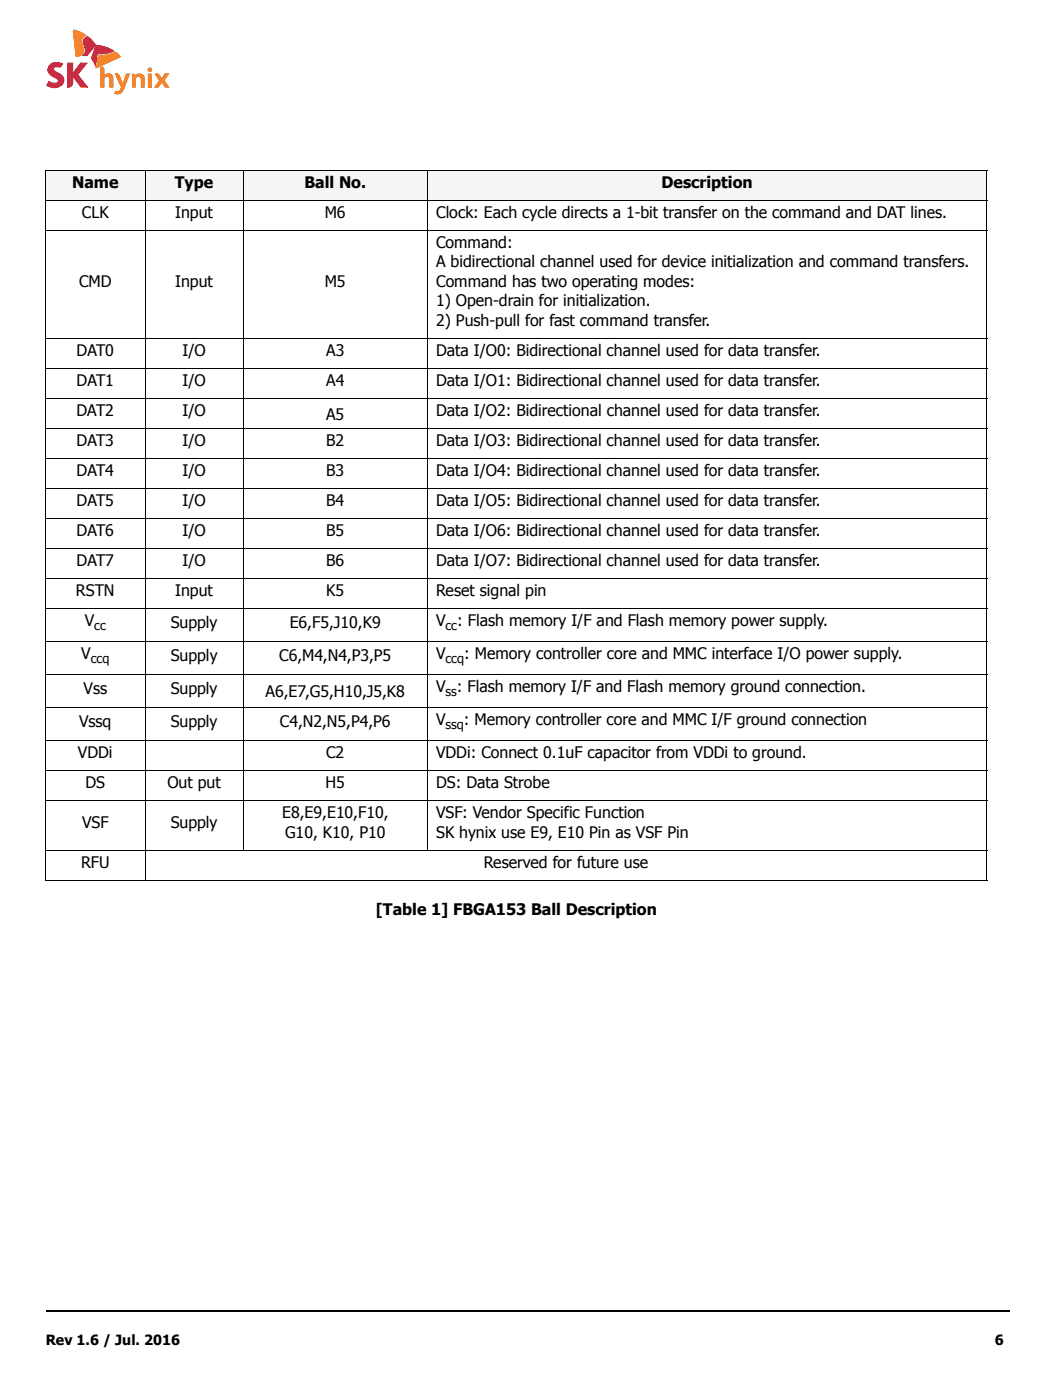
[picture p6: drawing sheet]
<svg xmlns="http://www.w3.org/2000/svg" width="210mm" height="279mm" viewBox="0 0 210 279" stroke-linecap="round" stroke-linejoin="round" font-family="sans-serif">
<defs><g id="words">
<g font-size="3.2">
<text x="14.4" y="37.5">Name</text>
<text x="34.9" y="37.5">Type</text>
<text x="60.7" y="37.5">Ball No.</text>
<text x="132" y="37.5">Description</text>
<text x="16.3" y="43.5">CLK</text>
<text x="35" y="43.5">Input</text>
<text x="64.8" y="43.5">M6</text>
<text x="87" y="43.5">Clock: Each cycle directs a 1-bit transfer on the command and DAT lines.</text>
<text x="87" y="49.5">Command:</text>
<text x="87" y="53.4">A bidirectional channel used for device initialization and command transfers.</text>
<text x="15.8" y="57.2">CMD</text>
<text x="35" y="57.2">Input</text>
<text x="64.8" y="57.2">M5</text>
<text x="87" y="57.2">Command has two operating modes:</text>
<text x="87" y="61.1">1) Open-drain for initialization.</text>
<text x="87" y="65">2) Push-pull for fast command transfer.</text>
<text x="15.3" y="71">DAT0</text>
<text x="36.4" y="71">I/O</text>
<text x="65.1" y="71">A3</text>
<text x="87" y="71">Data I/O0: Bidirectional channel used for data transfer.</text>
<text x="15.3" y="77">DAT1</text>
<text x="36.4" y="77">I/O</text>
<text x="65.1" y="77">A4</text>
<text x="87" y="77">Data I/O1: Bidirectional channel used for data transfer.</text>
<text x="15.3" y="83">DAT2</text>
<text x="36.4" y="83">I/O</text>
<text x="65.1" y="83.7">A5</text>
<text x="87" y="83">Data I/O2: Bidirectional channel used for data transfer.</text>
<text x="15.3" y="89">DAT3</text>
<text x="36.4" y="89">I/O</text>
<text x="65.1" y="89">B2</text>
<text x="87" y="89">Data I/O3: Bidirectional channel used for data transfer.</text>
<text x="15.3" y="95">DAT4</text>
<text x="36.4" y="95">I/O</text>
<text x="65.1" y="95">B3</text>
<text x="87" y="95">Data I/O4: Bidirectional channel used for data transfer.</text>
<text x="15.3" y="101">DAT5</text>
<text x="36.4" y="101">I/O</text>
<text x="65.1" y="101">B4</text>
<text x="87" y="101">Data I/O5: Bidirectional channel used for data transfer.</text>
<text x="15.3" y="107">DAT6</text>
<text x="36.4" y="107">I/O</text>
<text x="65.1" y="107">B5</text>
<text x="87" y="107">Data I/O6: Bidirectional channel used for data transfer.</text>
<text x="15.3" y="113">DAT7</text>
<text x="36.4" y="113">I/O</text>
<text x="65.1" y="113">B6</text>
<text x="87" y="113">Data I/O7: Bidirectional channel used for data transfer.</text>
<text x="15.2" y="119">RSTN</text>
<text x="35" y="119">Input</text>
<text x="65.1" y="119">K5</text>
<text x="87" y="119">Reset signal pin</text>
<text x="16.9" y="125">V</text>
<text x="34.1" y="125.3">Supply</text>
<text x="57.8" y="125.3">E6,F5,J10,K9</text>
<text x="87" y="125">V</text>
<text x="91.2" y="125">: Flash memory I/F and Flash memory power supply.</text>
<text x="16.2" y="131.6">V</text>
<text x="34.1" y="131.9">Supply</text>
<text x="55.7" y="131.9">C6,M4,N4,P3,P5</text>
<text x="87" y="131.6">V</text>
<text x="92.6" y="131.6">: Memory controller core and MMC interface I/O power supply.</text>
<text x="16.7" y="138.4">Vss</text>
<text x="34.1" y="138.4">Supply</text>
<text x="53" y="139.2">A6,E7,G5,H10,J5,K8</text>
<text x="87" y="138.1">V</text>
<text x="91.2" y="138.1">: Flash memory I/F and Flash memory ground connection.</text>
<text x="15.8" y="145">Vssq</text>
<text x="34.1" y="145">Supply</text>
<text x="55.9" y="145">C4,N2,N5,P4,P6</text>
<text x="87" y="144.7">V</text>
<text x="92.6" y="144.7">: Memory controller core and MMC I/F ground connection</text>
<text x="15.6" y="151.3">VDDi</text>
<text x="65.1" y="151.3">C2</text>
<text x="87" y="151.3">VDDi: Connect 0.1uF capacitor from VDDi to ground.</text>
<text x="17.1" y="157.3">DS</text>
<text x="33.4" y="157.3">Out put</text>
<text x="64.9" y="157.3">H5</text>
<text x="87" y="157.3">DS: Data Strobe</text>
<text x="16.4" y="165.2">VSF</text>
<text x="34.1" y="165.2">Supply</text>
<text x="56.3" y="163.3">E8,E9,E10,F10,</text>
<text x="56.9" y="167.2">G10, K10, P10</text>
<text x="87" y="163.3">VSF: Vendor Specific Function</text>
<text x="87" y="167.2">SK hynix use E9, E10 Pin as VSF Pin</text>
<text x="16.2" y="173.2">RFU</text>
<text x="96.5" y="173.2">Reserved for future use</text>
<text x="75" y="182.7">[Table 1] FBGA153 Ball Description</text>
</g>
<g font-size="2.8">
<text x="9.1" y="268.4">Rev 1.6 / Jul. 2016</text>
<text x="198.5" y="268.4">6</text>
</g>
<g font-size="2.5">
<text x="18.8" y="125.8">cc</text>
<text x="88.9" y="125.8">cc</text>
<text x="18.1" y="132.3">ccq</text>
<text x="88.9" y="132.3">ccq</text>
<text x="88.9" y="138.9">ss</text>
<text x="88.9" y="145.5">ssq</text>
</g>
</g></defs>
<g fill="#e31837">
<path d="M9.9 12.9a2.57 2.57 0 0 1 2.6-.2v.2a.71 .71 0 0 1-1 .5l-.7 .1a.5 .5 0 0 0 .4 .8 1.86 1.86 0 0 1 1.5 2 1.72 1.72 0 0 1-2.2 1.2l-1.2-.4 .5-.9a1.21 1.21 0 0 0 1.8 0 1.21 1.21 0 0 0-1-.9 1.46 1.46 0 0 1-.7-2.4z"/>
<path d="M9.9 12.8a2.49 2.49 0 0 1 2.7-.1 .91 .91 0 0 1-1.4 .7l-.3 .1a.46 .46 0 0 0-.1 .5 .46 .46 0 0 0 .4 .3l.3 .1-.1 .1a.71 .71 0 0 1-.6-1.1l.3-.1a1.03 1.03 0 0 0 1.3-.4l.1-.2a1.96 1.96 0 0 0-2.9 1.1 2.24 2.24 0 0 0 1.7 1.8l.3 .3v.3a1.07 1.07 0 0 1-1.5 .3l-.4-.2-.4 .7 .2 .1a2.19 2.19 0 0 0 3.2-.8 1.74 1.74 0 0 0-1.3-1.9 1.57 1.57 0 0 1 1.4 1.5 1.57 1.57 0 0 1-1.2 1.6 2.52 2.52 0 0 1-2.4-.4l.5-.9a1.66 1.66 0 0 0 1.8 .1v-.2l-.4-.5a1.88 1.88 0 0 1-1.6-2z"/>
<path d="M13.4 12.5h1.1v2l1.6-2h1.3l-1.9 2.4 2 2.5h-1.4l-1.5-2.1v1.2a.96 .96 0 0 1-1.2 1z"/>
<path d="M13.4 12.5h1.2v2l1.5-2h1.4l-1.9 2.4-.1-.1 1.9-2.3v.1h-1.3l-1.6 2v-2h-1.1v4.8a.99 .99 0 0 0 1.1-1.3l.1-.8 1.6 2.1 1.3-.1v.1l-2-2.5 .1-.1 2 2.7h-1.5l-1.5-2.2v.6a1.16 1.16 0 0 1-1.2 1.6z"/>
<path d="M16.8 7.6l.6-.3a4.6 4.6 0 0 1 1.7 1.7l-1.7 2.2-1-.1a1.56 1.56 0 0 0 .3-2.3l-.1-.8z"/>
<path d="M16.7 7.6l.6-.3h.2a1.14 1.14 0 0 0-.9 1l.1 .4a1.71 1.71 0 0 1-.3 2.5l1-.1 1.7-2.1-1.7-1.7 .1-.1 1 .9 .7 .9-1.8 2.2h-1l-.1-.1a1.49 1.49 0 0 0 .3-2.3l-.1-.8z"/>
<path d="M19.1 9a7.7 7.7 0 0 1 3.7 1.1 5.8 5.8 0 0 1-3.2 .7 1.07 1.07 0 0 0-.4 1.2l-.2 1.1-.8-1.5z"/>
<path d="M19.1 9a6.3 6.3 0 0 1 3.7 1.2 6.4 6.4 0 0 1-3.2 .7l-.3 .4v1.1l-.4 .8 .3-1.1a1.06 1.06 0 0 1 1.2-1.4l1.1-.1 1.2-.5v.1a7.2 7.2 0 0 0-3.5-1.2l-1 2.6 .6 .9 .2 .7-.9-1.7z"/>
</g>
<g fill="#f58025">
<path d="M14.6 6a5.8 5.8 0 0 1 2.7 1.1 1.39 1.39 0 0 0-.7 2.2 1.16 1.16 0 0 1-.4 1.7l-.8 .3-.3-.1z"/>
<path d="M14.5 6a3.4 3.4 0 0 1 2.4 .8l.4 .3a1.27 1.27 0 0 0-.8 1.9 1.41 1.41 0 0 1 .2 1.6 1.41 1.41 0 0 1-1.5 .7 1.37 1.37 0 0 0 1.3-.7 1.37 1.37 0 0 0 0-1.4 1.35 1.35 0 0 1 .8-2.2l-2-.9h-.7l.6 5 .1 .2-.1 .1z"/>
<path d="M19.7 11.1l2.1-.3 1.2-.5 1 1-4.7 2.3-.2-.2a3.3 3.3 0 0 0 .4-2z"/>
<path d="M19.6 11l.6-.1a4.8 4.8 0 0 0 2.8-.6l.8 .6 .2 .5-4.6 2.2h-.3l-.1-.3a.3 .3 0 0 0 .6 .1l4.2-2v-.3l-.8-.7a6 6 0 0 1-3.2 .7l-.2 .2-.3 1.8-.2 .3 .2-.7 .2-1.4z"/>
<path d="M23 14.7h.1a.64 .64 0 0 1 .8 .5l.6 1.5 .7-2h.7l-1.1 2.8a1.44 1.44 0 0 1-1.9 1.2l.1-.6a.78 .78 0 0 0 1.2-.7z"/>
<path d="M22.9 14.7l.6-.1 .2 .2 .8 1.9 .6-2h.8l-1.1 2.9 1.1-2.8h-.7l-.6 2-.8-1.6a.57 .57 0 0 0-.8-.4l1 2.1a.86 .86 0 0 1 0 1 .86 .86 0 0 1-1 .3l-.1 .4a1.53 1.53 0 0 0 1.9-1.1 1.44 1.44 0 0 1-2 1.2l.2-.6a.73 .73 0 0 0 1.1-.7z"/>
<path d="M30.9 14.8h.1a.6 .6 0 0 1 .9 .3l.4 .6 .6-1h.8l-.9 1.3 .9 1.4h-.8l-.6-1-.7 1h-.8l1-1.3z"/>
<path d="M30.9 14.8a.73 .73 0 0 1 1.1 .4l.3 .4h-.1l.7-1 .8 .1-.9 1.3 .9 1.5-1-1.4 1-1.4h-.8l-.7 1a1.14 1.14 0 0 0-1.1-.9h-.2l.9 1.3-.9 1.3-.1-.1 .8 .1 .7-1 .6 1 .8-.1 .1 .1h-.9l-.7-.9-.6 1h-.8l.9-1.4z"/>
<path d="M26.3 14.8h.6l.1 .3a1.01 1.01 0 0 1 1.1-.4 1.01 1.01 0 0 1 .7 .8v1.9h-.6l-.2-1.9a.65 .65 0 0 0-.9 0v1.9h-.7z"/>
<path d="M26.3 14.8l.5-.1 .2 .3a1.1 1.1 0 0 1 1.3-.2 1.1 1.1 0 0 1 .6 1.2v1.4l-.8 .1v-1.7a.52 .52 0 0 0-.4-.5 .52 .52 0 0 0-.6 .3v1.8l-.7 .1v-1.9h.1l-.1 1.7 .6 .1 .1-2a.65 .65 0 0 1 .6-.2 .65 .65 0 0 1 .5 .5v1.6l.6 .1v-1.8a.99 .99 0 0 0-.7-.8 .99 .99 0 0 0-1.1 .3l-.2-.2-.4-.1v.9z"/>
<path d="M29.5 13.7a.49 .49 0 0 1 .5-.2 .49 .49 0 0 1 .4 .4l-.4-.3h-.3a.37 .37 0 0 0 .1 .7 .37 .37 0 0 0 .5-.4 .45 .45 0 0 1-.5 .5 .45 .45 0 0 1-.3-.7z"/>
<path d="M29.6 14.7h.6v2.7h-.6z"/>
<path d="M29.5 14.7h.8l-.1 2.8v-2.8l-.6 .1v2.5l.7 .1h-.8z"/>
<path d="M20.1 13.3a.54 .54 0 0 1 .7 .6v1.1a1 1 0 0 1 1.1-.3 1 1 0 0 1 .7 .9v1.8h-.7l-.1-1.9a.63 .63 0 0 0-1 .1v1.8h-.7z"/>
<path d="M20 13.3h.1a.63 .63 0 0 1 .7 .5v1.3l-.1-.9a.58 .58 0 0 0-.6-.8l.1 4 .6-.1v-1.8a.66 .66 0 0 1 .8-.2 .66 .66 0 0 1 .3 .8v1.2l.6 .1v-1.6a.97 .97 0 0 0-.6-1 .97 .97 0 0 0-1.1 .3 1 1 0 0 1 1.2-.4 1 1 0 0 1 .6 1v1.8l-.8-.1v-1.6a.51 .51 0 0 0-.4-.4 .51 .51 0 0 0-.6 .2v1.8l-.7 .1z"/>
<circle cx="29.9" cy="13.9" r=".4"/>
</g>
<path d="M9.3 20.3h192v1.5h-192z" fill="#fff"/>
<path d="M9.1 261.4h.2v.3h-.2z" fill="#000"/>
<path d="M9.3 261.6h192.3" fill="none" stroke="#000" stroke-width=".36"/>
<g fill="#f5f6f4">
<path d="M9.1 34h19.8v5.9h-19.8z"/>
<path d="M28.9 34h19.6v5.9h-19.6z"/>
<path d="M48.5 34h36.7v5.9h-36.7z"/>
<path d="M85.2 34h111.7v5.9h-111.7z"/>
</g>
<g fill="none" stroke="#000" stroke-width=".2">
<path d="M9 34h188M9 39.9h188M9.1 34v141.5M28.9 33.9v141.8M48.5 33.9v135.8M85.2 33.9v135.8M196.9 34v141.5M9 46h188M9 67.5h188M9 73.5h188M9 79.5h188M9 85.5h188"/>
<path d="M9 91.5h188M9 97.5h188M9 103.4h188M9 109.5h188M9 115.5h188M9 121.4h188M9 128h188M9 134.6h188M9 141.2h188M9 147.8h188M9 153.8h188M9 159.8h188"/>
<path d="M9 169.6h188M9 175.6h188"/>
</g>
<use href="#words"/>
</svg>
